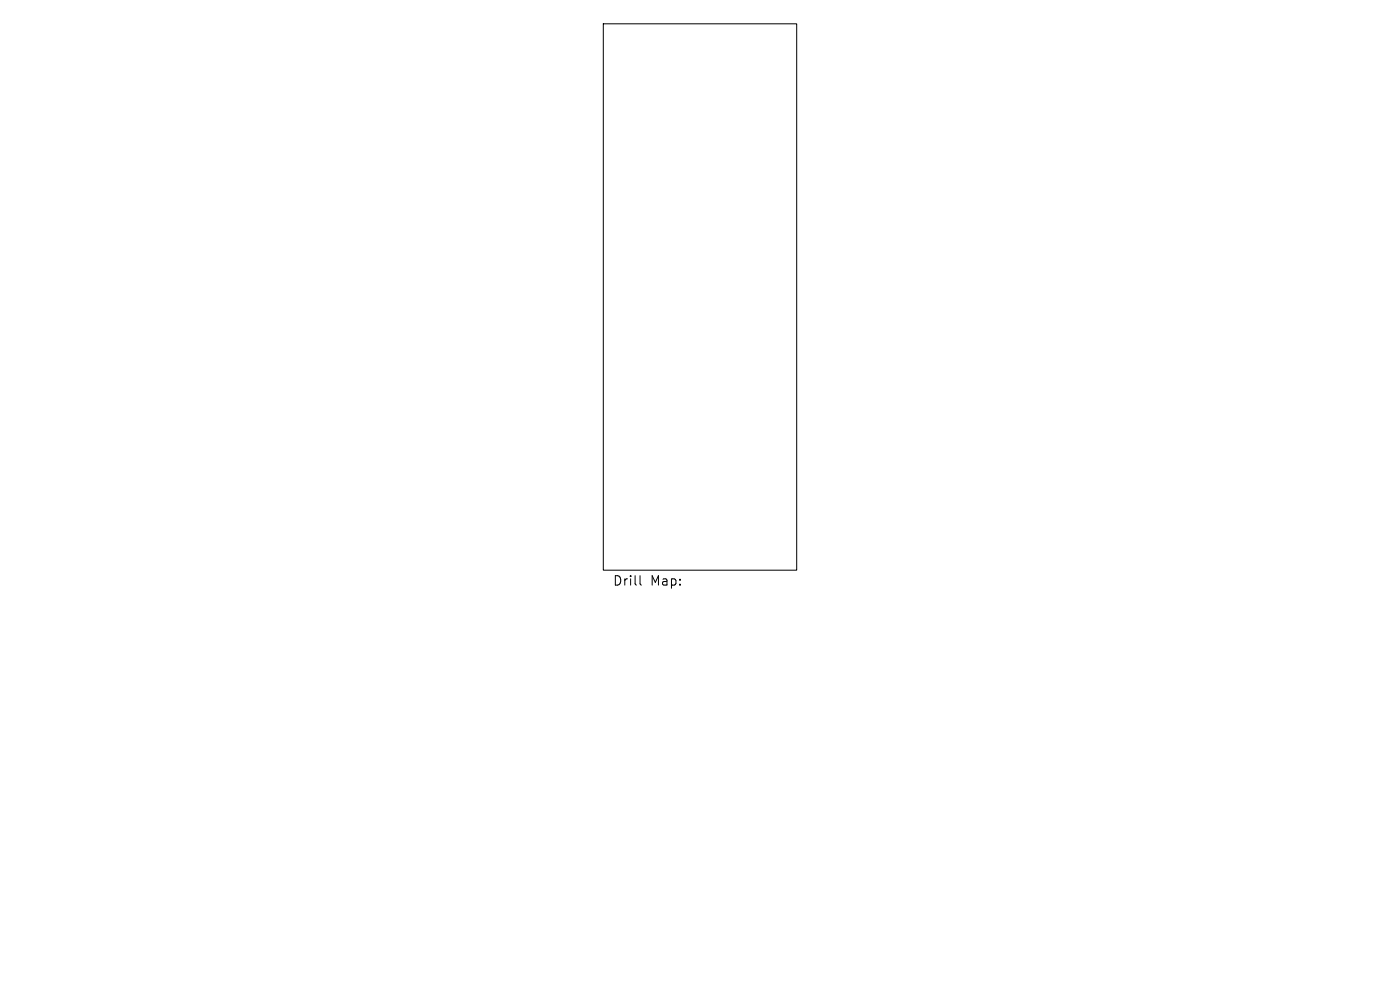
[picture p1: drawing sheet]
<svg xmlns="http://www.w3.org/2000/svg" width="297mm" height="210mm" viewBox="0 0 297 210" stroke-linecap="round" stroke-linejoin="round" font-family="sans-serif">
<defs><g id="words">
<g font-size="2.8">
<text x="129.9" y="124.5">Drill</text>
<text x="137.9" y="124.5">Map:</text>
</g>
</g></defs>
<path d="M128 5.1h41v115.9h-41zM135.8 122.1v1.7l.3 .3" fill="none" stroke="#000" stroke-width=".21"/>
<use href="#words"/>
</svg>
